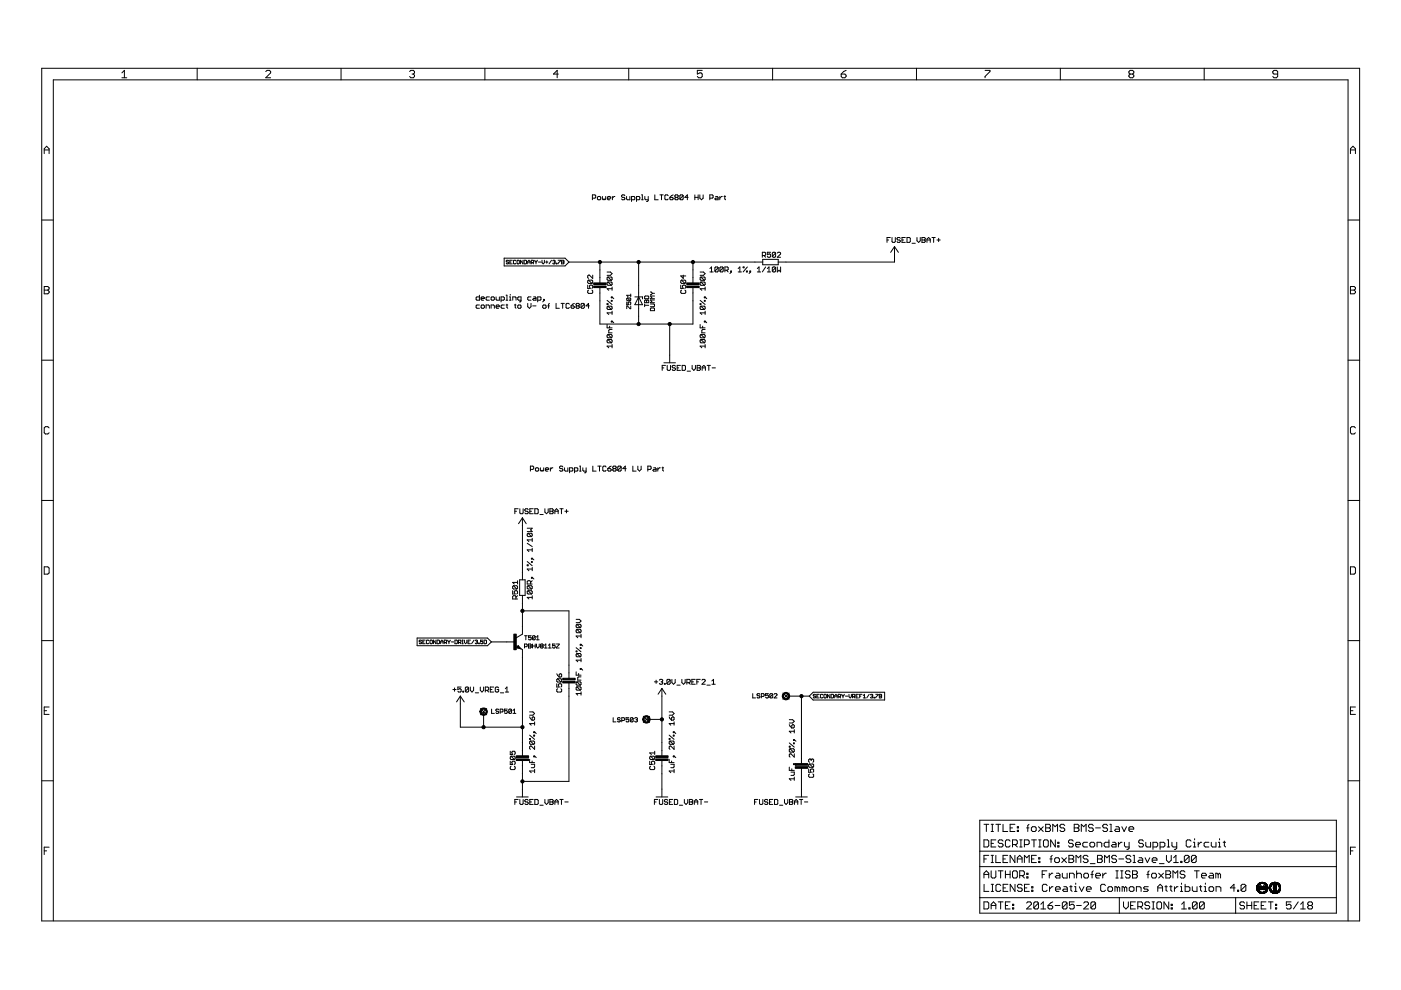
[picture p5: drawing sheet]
<svg xmlns="http://www.w3.org/2000/svg" width="297mm" height="210mm" viewBox="0 0 297 210" stroke-linecap="round" stroke-linejoin="round" font-family="sans-serif">
<g fill="none" stroke="#000" stroke-width=".21">
<path d="M8.8 14.5h279.5v180.8h-279.5zM25.8 15.5l.6-.6v1.6M25.8 16.5h1.1M41.8 14.5v2.4M56.3 15.2l.3-.3h.5l.3 .3v.3l-1.1 1h1.1M72.3 14.5v2.4M86.8 15.2l.3-.3h.5l.3 .3v.3l-.3 .2M87.4 15.7h.2M87.6 15.7l.3 .3v.2l-.3 .3h-.5l-.3-.3M102.8 14.5v2.4M118.4 15.7h-1.1l.8-.8v1.6M133.3 14.5v2.4"/>
<path d="M148.9 14.9h-1.1v.8l.6-.2h.2l.3 .2v.5l-.3 .3h-.5l-.3-.3M163.8 14.5v2.4M178.4 15.7h.7l.3 .3v.2l-.3 .3h-.5l-.2-.3zM179.4 14.9l-.5 .3-.5 .5M194.3 14.5v2.4M208.9 14.9h1v.3l-1 1v.3M224.8 14.5v2.4M239.6 15.7l-.2 .3v.2l.2 .3h.5l.3-.3v-.2l-.3-.3M239.6 15.7l-.2-.2v-.3l.2-.3h.5l.3 .3v.3l-.3 .2M239.6 15.7h.5M255.3 14.5v2.4M270.9 15.7h-.8l-.2-.2v-.3l.2-.3h.5l.3 .3v1l-.3 .3h-.5l-.2-.3"/>
<path d="M9.4 32.6v-1.1l.5-.5 .5 .5v1.1M9.4 31.8h1M286.3 31.8h1.1M286.3 32.6v-1.1l.6-.5 .5 .5v1.1M8.8 46.7h2.5M106.9 54.7h12.9l.8 .9-.8 .8h-12.9zM107.8 55.3l-.1-.1-.4 .1 .2 .3 .3 .1-.1 .2-.4-.1M108.1 55.6h.3M108.6 55.2h-.5v.7h.5M109.4 55.3l-.2-.1-.3 .1v.5l.1 .1 .4-.1M109.7 55.2l.4 .1-.1 .6-.4-.1zM110.9 55.2v.7l-.5-.7v.7"/>
<path d="M111.1 55.2l.5 .1-.1 .6h-.4zM111.9 55.6h.5M111.9 55.9v-.5l.2-.2 .3 .2v.5M112.6 55.7l.5-.1-.1-.4h-.4v.7M112.9 55.7l.2 .2M113.4 55.2l.2 .4M113.6 55.6v.3M113.9 55.2l-.3 .4M114.2 55.6h.5M114.9 55.2v.5l.3 .2 .2-.2v-.5M115.7 55.6h.5M115.9 55.3v.5"/>
<path d="M116.9 55.2l-.5 .7M117.2 55.3l.4-.1 .1 .1-.1 .3M117.4 55.6h.2M117.6 55.6l.1 .1-.1 .2-.4-.1M117.9 55.8l.2 .1zM118.3 55.2h.5l-.5 .7M119.1 55.2l.5 .1-.2 .6h-.3zM119.1 55.6h.3M120.6 55.6h41.1M124.8 59.4h.7l.2 .2v.3l-.2 .2M124.8 59.4l-.2 .2v.3l.2 .2h.7M124.8 59.4l.7 .7"/>
<path d="M125.6 42h.5l.2-.2v-.3l-.2-.2h-.5v1.1M125.7 58.3v.7l-.7-.7-.4 .2v.4l.2 .1M126.8 41.7h.4l.2 .1v.4l-.2 .2h-.4l-.1-.2zM127.2 55.6v4.4M127.7 41.7v.5l.2 .2 .2-.2 .1 .2 .2-.2v-.5M128.7 57.7h.7l.4 .3-.4 .4h-.7M128.8 42h.7l-.2-.3h-.4l-.1 .1v.4l.1 .2h.4M128.9 59.8l-.2 .2v.3l.2 .2h.7M128.9 59.8h.7l.2 .2v.3l-.2 .2M128.9 58.7l-.2 .2v.4l.2 .1h.7M128.9 58.7h.7l.2 .2v.4l-.2 .1M128.9 59.8l.7 .7"/>
<path d="M128.9 58.7l.7 .7M129.8 41.7v.7M130.4 41.7l-.6 .3M132.5 41.5l-.2-.2h-.3l-.2 .2 .2 .3h.3l.2 .2-.2 .4h-.3l-.2-.2M132.8 41.7v.5l.2 .2h.5v-.7M133.9 42.4h.5l.2-.2-.2-.5h-.5v1M135 42.4h.5l.2-.2-.2-.5h-.5v1M135.4 55.6v13.1M136 41.3h.2v1.1M136 42.4h.4M136.7 41.7v.5l.2 .2h.5M137.4 41.7v.8l-.3 .2"/>
<path d="M138.8 41.3v1.1h.8M139.9 41.3h.7M140.3 41.3v1.1M141.7 41.5l-.2-.2h-.4l-.1 .2v.7l.1 .2 .6-.2M142 41.8h.5l.2 .4-.5 .2-.2-.2zM142.7 41.3l-.7 .5M143.3 41.8l-.2-.1 .2-.4h.3l.2 .2-.2 .3M143.3 41.8l-.2 .2 .2 .4h.3l.2-.2-.2-.4M143.3 41.8h.3M144.5 59.4l-.2 .2v.3l.2 .2h.7M144.5 59.4h.7l.2 .2v.3l-.2 .2M144.5 59.4l.7 .7"/>
<path d="M144.8 41.5v.7l-.1 .2h-.4l-.2-.2M144.8 41.5l-.1-.2h-.4l-.2 .2v.7M144.8 41.5l-.7 .7M144.9 58.3v.7l-.6-.5h1.1M145.9 41.8h-.7l.5-.5v1.1M146.9 55.6v4.4M147.3 41.8h.7M147.3 41.3v1.1M148 41.3v1.1M148.4 41.3v.7l.3 .4 .4-.4v-.7M148.4 57.7h.7l.4 .3-.4 .4h-.7M148.6 59.8l-.2 .2v.3l.2 .2h.7"/>
<path d="M148.6 58.7h.7l.2 .2v.4l-.2 .1M148.6 59.8h.7l.2 .2v.3l-.2 .2M148.6 58.7l-.2 .2v.4l.2 .1h.7M148.6 59.8l.7 .7M148.6 58.7l.7 .7M150.5 42h.5l.2-.2v-.3l-.2-.2h-.5v1.1M150.5 56.9l.4-.3v1.1M150.5 57.7h.7M151.7 41.7h.4l.2 .1v.6h-.6l-.1-.2 .1-.2h.6M152.3 56.8v.7l-.2 .2h-.4l-.1-.2M152.3 56.8l-.2-.2h-.4l-.1 .2v.7M152.3 56.8l-.7 .7"/>
<path d="M152.6 41.7v.7M153.1 41.7l-.5 .3M153.3 56.8v.7l-.1 .2h-.4l-.2-.2M153.3 56.8l-.1-.2h-.4l-.2 .2v.7M153.3 56.8l-.7 .7M153.5 41.7h.3M153.7 41.5v.7l.1 .2M153.7 57.3h.5l.2-.2v-.3l-.2-.2h-.5v1.1M154 57.3l.4 .4M154.9 57.5h.2v.2h-.2zM155.1 57.7l-.4 .3M156.5 57.7h.7"/>
<path d="M156.5 56.9l.4-.3v1.1M157.6 56.6h.2v.2h-.2zM158.3 57.5h.2v.2h-.2zM158.5 56.6l-.9 1.1M159 57.5h.2v.2h-.2zM159.2 57.7l-.4 .3M160.6 57.7h.7M160.6 56.9l.3-.3v1.1M161.6 54.2h.6l.1-.2v-.3l-.1-.2h-.6v1M161.7 55h3.3v1.1h-3.3zM162 54.2l.3 .3M162.3 56.6l-.7 1.1"/>
<path d="M162.7 57.7h.7M162.7 56.9l.3-.3v1.1M163.4 53.5h-.7v.5l.3-.2 .4 .2-.2 .5h-.3l-.2-.1M164.4 56.8v.7l-.1 .2h-.4l-.2-.2M164.4 56.8l-.1-.2-.6 .2v.7M164.4 53.7l-.1-.2-.6 .2v.7M164.4 53.7v.7l-.1 .1h-.4l-.2-.1M164.4 56.8l-.7 .7M164.4 53.7l-.7 .7M164.8 56.6v1.1l.4-.4 .3 .4v-1.1M164.8 53.7l.2-.2h.3l.2 .2v.1l-.7 .7h.7M188.1 50.9h.3"/>
<path d="M188.8 50.4h-.7v1M189.1 50.4v.8l.2 .2h.4l.1-.2v-.8M189.7 52.3v3.3h-24.7M189.7 52.3l.8 1.2M189.7 52.3l-.9 1.2M190.9 50.5l-.2-.1h-.3l-.2 .1 .2 .4h.3l.2 .2-.2 .3h-.3l-.2-.2M191.2 50.9h.4M191.9 50.4h-.7v1h.7M192.3 50.4h.5l.2 .1v.7l-.2 .2h-.5zM193.4 51.6h.7M194.4 50.4v.7l.4 .3 .3-.3v-.7M195.5 50.4h.5l.2 .1-.2 .4 .2 .3-.2 .2h-.5z"/>
<path d="M195.5 50.9h.5M196.5 50.9h.7M196.5 51.4v-.7l.4-.3 .3 .3v.7M197.6 50.4h.7M198 50.4v1M198.6 50.9h.7M199 50.5v.7M285.8 46.7h2.5M8.8 76.4h2.5M9.4 60.7h.7l.3 .3v.3l-.3 .2 .3 .3v.2l-.3 .3h-.7zM9.4 61.5h.7M101.6 62.6v1h-.5l-.2-.1v-.4l.2-.2h.5"/>
<path d="M101.6 64.7h-.5l-.2 .2v.3l.2 .2h.5M102 63.3h.7l-.2-.4h-.3l-.2 .2v.4l.2 .1h.3M102.2 64.7h.3l.2 .2v.3l-.2 .2h-.3l-.2-.2zM103.1 65.4v-.7h.5l.2 .2v.5M103.8 62.9h-.6l-.1 .2v.4l.1 .1h.6M104.1 63.1l.2-.2h.3l.2 .2v.4l-.2 .1h-.3l-.2-.1zM104.1 65.4v-.7h.5l.2 .2v.5M105.2 65h.7l-.2-.3h-.4l-.1 .2v.3l.1 .2h.4M105.2 62.9v.6l.1 .1h.6v-.7M106.2 63.6h.6l.1-.1v-.4l-.1-.2h-.6v1.1M106.9 64.7h-.5l-.2 .2v.3l.2 .2h.5M107.3 62.6h.2v1"/>
<path d="M107.3 63.6h.4M107.3 64.7h.4M107.5 64.5v.7l.2 .2M108 62.9h.2v.7M108 63.6h.4M108.2 62.4v.2M108.7 63.6v-.7h.5l.2 .2v.5M109.1 64.7h.3M109.2 64.5v.7l.2 .2M109.9 64.7h.4l.2 .2v.3l-.2 .2h-.4l-.1-.2zM110.5 63.6h-.6l-.1-.1v-.4l.1-.2h.6v.9l-.4 .2M111.9 64.3v.7l.3 .4 .4-.4v-.7"/>
<path d="M112.6 62.9h-.5l-.2 .2v.4l.2 .1h.5M112.9 64.9h.7M113.1 62.9h.4l.1 .2v.5h-.5l-.2-.1 .2-.2h.5M114 63.6h.5l.2-.1v-.4l-.2-.2h-.5v1.1M115.3 63.5h.1v.1h-.1zM115.3 64.7h.3l.2 .2v.3l-.2 .2-.5-.2v-.3zM115.4 63.6l-.3 .4M116.1 64.9h.4M116.5 64.3l-.2 .2v.9M117.9 64.3v1.1h.7M119 64.3h.7M119.3 64.3v1.1"/>
<path d="M120.7 64.5l-.2-.2h-.3l-.2 .2v.7l.2 .2h.3l.2-.2M121.1 64.9h.5l.2 .3-.2 .2h-.4l-.1-.2zM121.8 64.3l-.7 .6M122.3 64.9l-.2 .1 .2 .4h.4l.1-.2-.1-.3M122.3 64.9h.4M122.3 64.9l-.2-.2 .2-.4h.4l.1 .2-.1 .4M123.9 64.5l-.2-.2h-.3l-.2 .2v.7M123.9 64.5v.7l-.2 .2h-.3l-.2-.2M123.9 64.5l-.7 .7M124.6 60.5v.7h.5l-.1-.6 .1-.1h.4l.2 .1v.4l-.2 .2M124.8 61.5l-.2 .2v.3l.2 .2h.7l.2-.2v-.3l-.2-.2M124.9 64.9h-.7l.6-.6v1.1"/>
<path d="M127.2 61v7.7h19.7v-7.7M128.7 68.8v.7h1.1M128.7 64.4h.2v.2h-.2zM128.7 63.7l1.1 .9M128.9 72l-.2 .2v.3l.2 .2h.7M128.9 72h.7l.2 .2-.2 .5M128.9 70.9l-.2 .2v.3l.2 .2h.7M128.9 70.9h.7l.2 .2-.2 .5M128.9 64.9l-.2 .2v.3l.2 .2h.7M128.9 64.9h.7l.2 .2v.3l-.2 .2M128.9 72l.7 .7M128.9 70.9l.7 .7"/>
<path d="M128.9 64.9l.7 .7M129.2 69.2v.3M129.6 68.1h.2v.2h-.2zM129.6 63.7h.2v.2h-.2zM129.6 63h.2v.1h-.2zM129.8 73.4h-1.1l.4 .3M129.8 69.8h-.6l-.1 .2v.6h.7M129.8 66.3h-1.1l.4 .4M129.8 61.2h-1.1l.4 .4M129.8 60.9v.7M129.8 66v.7M129.8 73v.7"/>
<path d="M129.8 68.1l.3 .3M129.8 63l.3 .3M132.9 64v.6h.4l-.1-.3 .1-.3 .4 .2-.1 .4M133 63.2l-.1 .4 .1 .2h.6M133 63.2l.7 .1-.1 .5M133 63.2l.6 .6M133.7 64.9v.5l-.7-.5h-.1v.5M133.7 62.3v.6M133.7 62.6h-.8l.3 .3M134.6 62.9h1.6v.5M135.4 62.9l.8 1.7h-1.6zM136.7 64.7h.8"/>
<path d="M136.7 62.9l.7-.1 .1 .1v.4h-.8zM136.7 63.7l.7-.1 .1 .1v.5h-.8zM136.7 64.5v.5M137.1 63.7v.5M137.9 65.4l.7-.1 .2 .1v.5h-.9zM137.9 64.5l.9 .1-.2 .4h-.7M137.9 61.9l.4 .3M138.3 62.2l-.4 .3M138.3 62.2h.5M138.8 63.6h-.9l.3 .3-.3 .3h.9M138.8 62.8h-.9l.3 .2-.3 .3h.9M140.4 78h.3"/>
<path d="M140.8 76.9h2.4M141.1 77.5h-.7v1M141.5 77.5v.8l.1 .2h.4l.2-.2v-.8M142 68.7v8.2M143.2 77.6l-.2-.1h-.3l-.2 .1 .2 .4h.3l.2 .2-.2 .3h-.3l-.2-.2M143.6 78h.3M144.3 77.5h-.7v1h.7M144.3 60.5v.7h.6l-.2-.4 .2-.3 .5 .1v.4l-.2 .2M144.5 61.5l-.2 .2v.3l.2 .2h.7l.2-.2v-.3l-.2-.2M144.6 77.5h.6l.1 .1v.7l-.1 .2h-.6zM145.7 78.7h.7M146.7 77.5v.7l.4 .3 .3-.3v-.7"/>
<path d="M147.8 77.5h.5l.2 .1-.2 .4 .2 .3-.2 .2h-.5zM147.8 78h.5M148.4 64.4h.2v.2h-.2zM148.4 68.8v.7h1.1M148.4 63.7l1.1 .9M148.6 64.9h.7l.2 .2v.3l-.2 .2M148.6 70.9h.7l.2 .2-.2 .5M148.6 72h.7l.2 .2-.2 .5M148.6 72l-.2 .2 .2 .5h.7M148.6 64.9l-.2 .2v.3l.2 .2h.7M148.6 70.9l-.2 .2 .2 .5h.7M148.6 72l.7 .7"/>
<path d="M148.6 70.9l.7 .7M148.6 64.9l.7 .7M148.9 78h.7M148.9 78.5v-.7l.3-.3 .4 .3v.7M149 69.2v.3M149.3 63h.2v.1h-.2zM149.3 63.7h.2v.2h-.2zM149.3 68.1h.2v.2h-.2zM149.5 73.4h-1.1l.4 .3M149.5 60.9v.7M149.5 66v.7M149.5 73v.7"/>
<path d="M149.5 69.8h-.5l-.2 .2v.6h.7M149.5 68.1l.3 .3M149.5 66.3h-1.1l.4 .4M149.5 63l.3 .3M149.5 61.2h-1.1l.4 .4M149.9 77.5h.7M150.3 77.5v1M151 78h.7M285.8 76.4h2.5M286.3 60.7h.8l.3 .3v.3l-.3 .2 .3 .3v.2l-.3 .3h-.8zM286.3 61.5h.8M10.4 90.7l-.3-.2h-.5l-.2 .2v1.1l.2 .2h.5l.3-.2"/>
<path d="M112.5 99.5h.5l.2-.1v-.4l-.2-.2h-.5v1.1M113.5 99.4l.2-.2h.3l.2 .2v.3l-.5 .2-.2-.2zM114.6 99.2v.5l.1 .2 .2-.2 .2 .2 .2-.2v-.5M115.6 99.5h.7l-.1-.3h-.4l-.2 .2v.3l.2 .2h.4M116.7 99.2v.7M117.2 99.2l-.5 .3M119.3 99l-.2-.2h-.3l-.2 .4 .2 .2h.3l.2 .3-.2 .2h-.3l-.2-.2M119.7 99.2v.5l.2 .2h.5v-.7M120.8 99.9h.5l.2-.2v-.3l-.2-.2h-.5v1M121.8 99.9h.5l.2-.2v-.3l-.2-.2h-.5v1M122.9 98.8h.1v1.1M122.9 99.9h.3"/>
<path d="M123.6 99.2v.5l.1 .2h.6M124.3 99.2v.9l-.4 .1M125.7 98.8v1.1h.7M126.7 98.8h.7M127.1 98.8v1.1M128.5 99l-.2-.2h-.3l-.2 .2v.7l.2 .2h.3l.2-.2M128.9 99.4h.5l.2 .3-.5 .2-.2-.2zM129.6 98.8l-.7 .6M130.1 99.4l-.2-.2 .2-.4h.4l.1 .2-.1 .4M130.1 99.4l-.2 .1 .2 .4 .5-.2-.1-.3M130.1 99.4h.4M131.7 99l-.2-.2h-.3l-.2 .2v.7"/>
<path d="M131.7 99v.7l-.2 .2-.5-.2M131.7 99l-.7 .7M132.8 99.4h-.7l.5-.6v1.1M134.2 98.8v1.1h.7M135.2 98.8v.7l.4 .4 .3-.4v-.7M137.4 99.5h.5l.1-.1-.1-.6h-.5v1.1M138.6 99.2h.3l.2 .2v.5h-.5l-.2-.2 .2-.2h.5M139.5 99.2v.7M140 99.2l-.5 .3M140.4 99.2h.3M140.5 99v.7l.2 .2M287.4 90.7l-.3-.2h-.5l-.3 .2v1.1l.3 .2h.5l.3-.2"/>
<path d="M8.8 106.1h2.5M109.2 108.4h.3M109.9 107.9h-.7v1M110.2 107.9v.9l.2 .1h.3l.2-.1v-.9M110.8 109.8v13.1M110.8 109.8l.8 1.2M110.8 109.8l-.9 1.2M111.8 119.8h.2v.2h-.2zM111.8 119.1l1 .9M111.8 115.2l1 .7M111.8 112h1l-.3 .4 .3 .3h-1M112 113.1h.7l.1 .1-.1 .6"/>
<path d="M112 113.1l-.2 .1v.4l.2 .2h.7M112 113.1l.7 .7M112 108.1l-.2-.2h-.3l-.2 .3 .5 .2 .2 .4-.2 .1-.5-.1M112.3 108.4h.4M112.7 118.4h.1v.1h-.1zM112.7 119.1h.1v.1h-.1zM112.8 114.1v.7M112.8 116.2v.7M112.8 118.4l.4 .3M112.8 116.6h-1l.3 .3M112.8 114.5h-1l.3 .3M113.1 107.9h-.8v1h.8"/>
<path d="M113.4 107.9h.5l.2 .2v.7l-.2 .1h-.5zM114.5 109.1h.7M115.5 107.9v.7l.4 .3 .3-.3v-.7M116.6 107.9h.5l.2 .2-.2 .3 .2 .4-.2 .1h-.5zM116.6 108.4h.5M117.6 108.4h.7M117.6 108.9v-.7l.4-.3 .3 .3v.7M118.7 107.9h.7M119 107.9v1M119.8 108.4h.7M120.1 108.1v.7M285.8 106.1h2.5"/>
<path d="M8.8 135.8h2.5M9.4 120.2h.7l.3 .2v1.1l-.3 .2h-.7zM88.4 135.3h15l.8 .8-.8 .8h-15zM89.4 135.8l-.1-.1-.4 .1 .1 .3 .4 .1-.1 .3-.4-.1M89.6 136.1h.3M90.1 135.7h-.5v.8h.5M90.9 135.8l-.1-.1-.4 .1 .1 .7 .4-.1M91.2 135.8l.1-.1 .4 .1-.2 .7-.3-.1zM92.4 135.7v.8l-.5-.8v.8M92.7 135.7l.5 .1-.2 .7h-.3zM93.4 136.1h.5M93.4 136.5v-.5l.3-.3 .2 .3v.5"/>
<path d="M94.2 136.2h.4l.1-.4-.5-.1v.8M94.4 136.2l.3 .3M94.9 135.7l.3 .4M95.2 136.1v.4M95.4 135.7l-.2 .4M95.7 136.1h.5M96.5 135.7l.5 .1-.2 .7h-.3zM97.2 136.2h.4l.1-.4-.5-.1v.8M97.5 136.2l.2 .3M98 135.7h.2M98 136.5h.2M98.1 135.7v.8"/>
<path d="M98.5 135.7v.5l.2 .3 .3-.3v-.5M99.2 136.1h.3M99.7 135.7h-.5v.8h.5M100.5 135.7l-.5 .8M100.8 135.8l.3-.1 .1 .1-.1 .3M101 136.1h.1M101.1 136.1l.1 .1-.1 .3-.3-.1M101.5 136.4l.1 .1zM102.4 135.7h-.5v.4l.2-.1 .3 .1-.1 .4-.4-.1M102.6 135.7l.5 .1-.1 .7h-.4zM104.2 136.1h4.9M108.7 125.2v.7h.5l-.2-.3 .2-.4h.4l.1 .2v.4l-.1 .1"/>
<path d="M108.9 124.2l-.2 .2v.3l.2 .2h.7M108.9 124.2h.7l.1 .2v.3l-.1 .2M108.9 124.2l.7 .7M109.3 136.8l1.5 .9v22.6M109.4 127v-.5l-.2-.2h-.3l-.2 .2v.5h1M109.7 126.3l-.3 .4M109.7 123.1v.7M109.7 123.5h-1l.3 .3M109.9 136.9l.5 .7-.8-.2zM109.9 137.1l-.2 .3 .2-.4 .3 .4-.3-.1h.2M110.2 122.9h1.1v3.3h-1.1zM110.8 126.2v8.3l-1.5 .8"/>
<path d="M110.8 129.5h9.8v14.3M111.2 137.1h.4l.2-.4-.6-.2v.9M111.2 134.8h.6M111.5 134.8v.9M112 124.2h.7l.1 .2v.3l-.1 .2M112 125.2h.7l.1 .2v.4l-.1 .1M112 125.2l-.2 .2v.4l.2 .1h.7M112 124.2l-.2 .2v.3l.2 .2h.7M112 125.2l.7 .7M112 124.2l.7 .7M112.1 136.5l.5 .2-.1 .3 .1 .2-.1 .2h-.4zM112.1 137h.4"/>
<path d="M112.5 123.8v-.5l-.2-.2-.5 .2v.5h1M112.6 134.8h-.5v.4l.2-.1 .3 .1-.1 .5-.4-.2M112.7 122.4h.1v.2h-.1zM112.8 126.7h-1l.3 .3M112.8 120.3v.7M112.8 126.3v.7M112.8 123.1l-.3 .4M112.8 122.4l.4 .4M112.8 120.6h-1l.3 .4M112.9 137h.6M112.9 136.5v.9M113.5 134.9l-.5-.1-.1 .7"/>
<path d="M113.5 134.9v.6l-.2 .2-.4-.2M113.5 136.5v.9M113.5 134.9l-.6 .6M113.7 136.5v.6l.3 .3 .3-.3v-.6M113.7 135.7h.6M113.7 135.1l.3-.3v.9M114.7 137l-.1-.2 .1-.3 .5 .2-.2 .3M114.7 137l-.1 .1 .1 .3 .5-.2-.2-.2M114.7 137h.3M115.4 137.4h.6M115.4 136.8l.3-.3v.9M116.3 137.4h.6"/>
<path d="M116.3 136.8l.3-.3v.9M117.7 136.5h-.6v.5l.3-.2 .3 .2-.1 .4-.5-.2M118 136.5h.6l-.6 .7v.2h.6M122.2 138h.1v.2h-.1zM122.2 137.3l1 .9M122.2 131.3h.7l.3 .4-.3 .3h-.7M122.3 132.4h.7l.2 .2v.3l-.2 .2M122.3 133.4h.7l.2 .2-.2 .6M122.3 138.6h.7l.2 .1v.4l-.2 .2M122.3 132.4l-.1 .5 .1 .2h.7M122.3 133.4l-.1 .2 .1 .6h.7M122.3 138.6l-.1 .5 .1 .2h.7"/>
<path d="M122.3 138.6l.7 .7M122.3 133.4l.7 .8M122.3 132.4l.7 .7M123 136.6h.2v.2h-.2zM123 137.3h.2v.2h-.2zM123.2 134.5v.7M123.2 139.6v.7M123.2 140h-1l.3 .3M123.2 136.6l.3 .4M123.2 134.9h-1l.3 .3M285.8 135.8h2.5M286.3 120.2h.8l.3 .2v1.1l-.3 .2h-.8z"/>
<path d="M9.4 150.7h.5M10.4 149.9h-1v1.6h1M96 146.2h.7M96.4 145.9v.7M97.6 147.6l.8 1.2M97.6 147.6l-.8 1.2M97.6 147.6v6.6h13.2M97.8 145.7h-.7v.5l.3-.2 .4 .2v.4l-.2 .1h-.4l-.1-.1M98.1 146.6h.2v.1h-.2zM99.4 145.9l-.2-.2h-.4l-.1 .2v.7M99.4 145.9v.7l-.2 .1h-.4l-.1-.1M99.4 145.9l-.7 .7"/>
<path d="M99.7 145.7v.7l.4 .3 .3-.3v-.7M100.8 146.9h.7M101.8 145.7v.7l.4 .3 .3-.3v-.7M101.9 150.2l1.3 1.4M102.5 150.9v3.3M102.9 146.4h.5l.2-.2v-.3l-.2-.2h-.5v1M103.2 150.2l-1.3 1.4M103.3 146.4l.3 .3M103.9 146.2h.4M104.2 150.3v1h.6M104.7 145.7h-.8v1h.8M105.7 145.9l-.2-.2h-.3l-.2 .2v.7l.2 .1 .5-.1v-.4h-.3"/>
<path d="M105.7 150.5l-.1-.2-.5 .2 .2 .3 .4 .2-.1 .3-.5-.2M106 151h.5l.1-.2-.1-.5h-.5v1M106.1 146.9h.7M107.1 146.7h.7M107.1 146l.4-.3v1M107.5 150.3h-.5v.5l.3-.2 .2 .2-.1 .5-.4-.2M108.2 159.3v.7h.5l-.2-.4 .2-.3h.4l.1 .2v.3l-.1 .2M108.5 150.5v.6l-.2 .2-.4-.2M108.5 150.5l-.2-.2-.4 .2v.6M108.5 150.5l-.6 .6M108.8 151.3h.6M108.8 150.6l.3-.3v1"/>
<path d="M112.3 156.6h.2v.2h-.2zM112.3 155.9l1 .9M112.3 152l.5 .7M112.3 150.9h.7l.3 .4-.3 .3h-.7M112.5 157.1h.7l.1 .2v.3l-.1 .2M112.5 157.1l-.2 .2v.3l.2 .2h.7M112.5 157.1l.7 .7M112.8 152.2l.4-.2 .1 .2v.3l-.5 .2zM113.2 155.2h.1v.1h-.1zM113.2 155.9h.1v.2h-.1zM113.3 153.1v.7M113.3 158.2v.7l-.7-.7-.3 .1v.4l.2 .2"/>
<path d="M113.3 155.2l.4 .3M113.3 153.4h-1l.3 .4M118 145v.7h.6l-.2-.4 .2-.3h.3l.2 .1v.4l-.2 .2M118 142.9l.6 .7M118.2 146l-.2 .2v.4l.2 .1h.7l.2-.1v-.4l-.2-.2M118.2 143.9l-.2 .2v.3l.2 .2h.7M118.2 143.9h.7l.2 .2v.3l-.2 .2M118.2 143.9l.7 .7M118.6 143l.3-.1 .2 .1v.4l-.2 .2h-.3zM120.6 144.8v20.9h-9.8M122.2 142.5v.7h1M122.3 144.6h.7l.2 .1v.4l-.2 .2"/>
<path d="M122.3 145.6h.7l.2 .2v.4l-.2 .1M122.3 145.6l-.1 .2v.4l.1 .1h.7M122.3 144.6l-.1 .1v.4l.1 .2h.7M122.3 145.6l.7 .7M122.3 144.6l.7 .7M122.7 142.8v.4M123 141.7h.2v.2h-.2zM123.2 147h-1l.3 .4M123.2 146.7v.7M123.2 143.5h-.5l-.2 .2v.5h.7M123.2 141.7l.3 .4M130 152.2v.9h.6"/>
<path d="M131.5 152.3l-.4-.1-.2 .3 .5 .1 .1 .3-.1 .2-.5-.2M131.8 152.8h.5l.1-.5-.1-.1h-.5v.9M133.3 152.2h-.6v.4l.3-.1 .3 .1-.1 .5-.5-.2M134.2 152.3v.6l-.1 .2-.5-.2M134.2 152.3l-.1-.1-.5 .1v.6M134.2 152.3l-.6 .6M134.5 152.3l.5-.1 .1 .1-.1 .3M134.9 152.6h.1M135 152.6l.1 .2-.1 .3-.5-.2M136.4 151.9l1.3 1.3M137.1 152.5h3.2M137.7 151.9l-1.3 1.3"/>
<path d="M138.7 144.6h.7M138.8 159.3v.7M138.8 159.6h-1l.3 .4M139.1 144.2v.7M139.8 144.2l.2-.2h.3l.2 .2-.2 .4M140.2 144.6h.1M140.3 144.6l.2 .1-.2 .4h-.3l-.2-.2M140.3 146v14.3M140.3 146l.9 1.2M140.3 146l-.8 1.2M140.9 144.9h.1v.2h-.1zM141.9 156.6h.1v.2h-.1z"/>
<path d="M141.9 150.9h.7l.3 .4-.3 .3h-.7M141.9 155.9l1 .9M141.9 152l.5 .7M142 157.1l-.1 .2v.3l.1 .2h.7M142 157.1h.7l.2 .2v.3l-.2 .2M142 157.1l.7 .7M142.1 144.2l-.2-.2h-.3l-.2 .2v.7M142.1 144.2v.7l-.2 .2h-.3l-.2-.2M142.1 144.2l-.7 .7M142.4 152.2l.2-.2 .3 .2v.3l-.2 .2h-.3zM142.5 144v.7l.3 .4 .4-.4v-.7M142.7 155.9h.2v.2h-.2z"/>
<path d="M142.7 155.2h.2v.1h-.2zM142.9 158.2v.7l-.7-.7-.3 .1v.4l.1 .2M142.9 153.4h-1l.3 .4M142.9 153.1v.7M142.9 155.2l.4 .3M143.5 145.3h.7M144.6 144v.7l.3 .4 .4-.4v-.7M145.6 144.7h.6l.1-.1v-.4l-.1-.2h-.6v1.1M146 144.7l.3 .4M146.7 144.6h.3M147.4 144h-.7v1.1h.7M147.7 144.6h.4"/>
<path d="M148.5 144h-.8v1.1M148.8 144.2l.2-.2 .5 .2v.2l-.7 .7h.7M149.9 145.3h.7M150.9 145.1h.7M150.9 144.4l.4-.4v1.1M159.6 147.1v.9h.6M161.1 147.2l-.1-.1-.5 .1 .2 .3 .4 .2-.1 .3-.5-.2M161.4 147.7h.5l.1-.2-.1-.4h-.5v.9M162.9 147.1h-.6v.4l.3-.1 .3 .1-.1 .5-.5-.2M163.8 147.2v.6l-.1 .2-.5-.2M163.8 147.2l-.4-.1-.2 .1v.6M163.8 147.2l-.6 .6"/>
<path d="M164.1 147.2l.2-.1 .4 .1-.6 .8h.6M166 146.9l1.3 1.4M166.6 147.6h5M167.3 146.9l-1.3 1.4M167.3 158.2h.2v.2h-.2zM167.3 157.5l1.1 .9M167.3 153.6l.6 .7M167.3 152.6h.7l.4 .3-.4 .4h-.7M167.5 158.7h.7l.2 .2-.2 .6M167.5 158.7l-.2 .2 .2 .6h.7M167.5 158.7l.7 .8M167.9 153.8l.1-.2 .4 .2-.2 .5h-.3z"/>
<path d="M168.2 156.8h.2v.2h-.2zM168.2 157.5h.2v.2h-.2zM168.4 154.7v.7M168.4 159.8v.7l-.7-.7-.4 .2 .2 .5M168.4 156.8l.4 .4M168.4 155h-1.1l.4 .4M169.9 147.6v14.3M172.4 146.8h15.2v1.6h-15.2l-.8-.8zM172.9 147.3l-.3-.1-.2 .3 .4 .1 .1 .2-.1 .2-.4-.2M173.2 147.6h.2M173.7 147.2h-.5v.8h.5M174.5 147.3l-.2-.1-.4 .1 .2 .7 .4-.2"/>
<path d="M174.7 147.3l.1-.1 .4 .1-.1 .7-.4-.2zM176 147.2v.8l-.5-.8v.8M176.2 147.2l.5 .1-.1 .7h-.4zM177 147.6h.5M177 148v-.5l.2-.3 .3 .3v.5M177.7 147.7l.5-.1-.1-.4h-.4v.8M178 147.7l.2 .3M178.5 147.2l.2 .4M178.7 147.6v.4M179 147.2l-.3 .4M179.2 147.6h.5M180 147.2v.5l.3 .3 .2-.3v-.5"/>
<path d="M180.7 147.7l.6-.1-.2-.4h-.4v.8M181 147.7l.3 .3M181.5 147.6h.3M182 147.2h-.5v.8h.5M182.3 147.6h.2M182.8 147.2h-.5v.8M183 148h.5M183 147.5l.3-.3v.8M184.3 147.2l-.5 .8M184.5 147.3l.4-.1 .1 .1-.1 .3M184.8 147.6h.1M184.9 147.6l.1 .1-.1 .3-.4-.2"/>
<path d="M185.3 147.8l.1 .2zM185.7 147.2h.5l-.5 .8M186.4 147.2l.5 .1-.1 .7h-.4zM186.4 147.6h.4M286.3 150.7h.6M287.4 149.9h-1.1v1.6h1.1M8.8 165.5h2.5M10.4 179.6h-1v1.6M108.2 161.4v.7h.5l-.2-.3 .2-.4h.4l.1 .2v.3l-.1 .2M108.4 162.5l-.2 .1 .2 .6h.7l.1-.2-.1-.5M108.4 160.3l-.2 .2v.4l.2 .1h.7M108.4 160.3h.7l.1 .2v.4l-.1 .1"/>
<path d="M108.4 160.3l.7 .7M109.2 170h.3M109.5 169h2.5M109.9 169.5h-.7v1.1M110.2 169.5v.9l.2 .2h.3l.2-.2v-.9M110.8 161.2v7.8M112 169.7l-.2-.2h-.3l-.2 .4 .5 .1 .2 .4-.2 .2-.5-.2M112.3 161v.7h1M112.3 170h.4M112.6 162.1h.7v.5l-.1 .2h-.6M112.8 161.4v.3M113.1 169.5h-.8v1.1h.8"/>
<path d="M113.2 160.3h.1v.2h-.1zM113.3 163.5h-1l.3 .3M113.3 163.1v.7M113.3 160.3l.4 .3M113.4 169.5h.5l.2 .2v.7l-.2 .2h-.5zM114.5 170.7h.7M115.5 169.5v.7l.4 .4 .3-.4v-.7M116.6 169.5h.5l.2 .2-.2 .3 .2 .4-.2 .2h-.5zM116.6 170h.5M117.6 170h.7M117.6 170.6v-.7l.4-.4 .3 .4v.7M118.7 169.5h.7"/>
<path d="M119 169.5v1.1M119.8 170h.7M137.8 161.4v.7h.5l-.2-.3 .2-.4h.3l.2 .2v.3l-.2 .2M137.9 162.5l-.1 .1v.4l.1 .2h.7l.2-.2-.2-.5M137.9 160.3l-.1 .2v.4l.1 .1h.7M137.9 160.3h.7l.2 .2v.4l-.2 .1M137.9 160.3l.7 .7M138.7 170h.4M139.1 169h2.5M139.4 169.5h-.7v1.1M139.8 169.5v.9l.2 .2h.3l.2-.2v-.9M140.3 161.2v7.8"/>
<path d="M141.6 169.7l-.2-.2h-.4l-.1 .4 .1 .1h.4l.2 .4-.2 .2h-.4l-.1-.2M141.9 161v.7h1M141.9 170h.4M142.2 162.1h.7v.5l-.2 .2h-.5M142.4 161.4v.3M142.6 169.5h-.7v1.1h.7M142.7 160.3h.2v.2h-.2zM142.9 163.5h-1l.3 .3M142.9 163.1v.7M142.9 160.3l.4 .3M143 169.5h.5l.2 .2v.7l-.2 .2h-.5zM144 170.7h.7"/>
<path d="M145.1 169.5v.7l.4 .4 .3-.4v-.7M146.2 169.5h.5l.2 .2-.2 .3 .2 .4-.2 .2h-.5zM146.2 170h.5M147.2 170h.7M147.2 170.6v-.7l.4-.4 .3 .4v.7M148.3 169.5h.7M148.6 169.5v1.1M149.4 170h.7M160 170h.3M160.7 169.5h-.7v1.1M161 169.5v.9l.2 .2 .5-.2v-.9M162.8 169.7l-.2-.2h-.3l-.2 .4 .2 .1h.3l.2 .4-.2 .2h-.3l-.2-.2"/>
<path d="M163.2 170h.3M163.9 169.5h-.7v1.1h.7M164.2 169.5h.5l.2 .2v.7l-.2 .2h-.5zM165.3 170.7h.7M166.3 169.5v.7l.4 .4 .3-.4v-.7M167.3 162.6v.7h1.1M167.4 169.5h.5l.2 .2-.2 .3 .2 .4-.2 .2h-.5zM167.4 170h.5M167.7 163.7h.7v.5l-.2 .2h-.5M167.9 163v.3M168.2 161.9h.2v.2h-.2zM168.4 165.1h-1.1l.4 .4"/>
<path d="M168.4 164.8v.7M168.4 161.9l.4 .4M168.4 170h.7M168.4 170.6v-.7l.4-.4 .3 .4v.7M168.7 169h2.5M169.5 169.5h.7M169.9 169.5v1.1M169.9 162.9v6.1M170.6 170h.7M171.4 163v.7h.6l-.2-.3 .2-.4h.3l.2 .2v.4l-.2 .1M171.6 164.1l-.2 .2v.3l.2 .2h.7l.2-.2v-.3l-.2-.2M171.6 162l-.2 .2v.3l.2 .2h.7"/>
<path d="M171.6 162h.7l.2 .2v.3l-.2 .2M171.6 162l.7 .7M172 161.1l-.2-.2-.4 .2v.4l.2 .1M172 161.1l.1-.2 .4 .2v.4l-.2 .1M172 161.1v.2M207.7 173.9h75.6v19.7h-75.6zM208.6 178.1h.8l.2 .2v1l-.2 .3h-.8zM208.6 174.8h1M209.1 174.8v1.5M210.1 178.8h.5M210.1 174.8h.5M210.1 176.3h.5"/>
<path d="M210.4 174.8v1.5M211.1 178.1h-1v1.5h1M211.1 174.8h1.1M211.6 174.8v1.5M212.7 174.8v1.5h1M212.7 178.3l-.3-.2h-.5l-.3 .2v.3l.3 .2h.5l.3 .3v.2l-.3 .3h-.5l-.3-.3M214.2 178.3l-.3-.2h-.5l-.2 .2v1l.2 .3h.5l.3-.3M214.2 175.5h.5M214.7 179.1h.7l.3-.3v-.5l-.3-.2h-.7v1.5M215.2 174.8h-1v1.5h1M215.2 179.1l.5 .5M215.7 175.3h.2v.2h-.2z"/>
<path d="M215.7 176h.2v.3h-.2zM216.2 179.6h.5M216.2 178.1h.5M216.5 178.1v1.5M217.2 179.1h.8l.2-.3v-.5l-.2-.2h-.8v1.5M217.7 175.5h.5M218.2 174.8l-.3 .2v1.3M218.7 175.5l.2-.2h.5l.3 .2v.5l-.3 .3h-.5l-.2-.3zM218.7 178.1h1M219.2 178.1v1.5M220.2 175.3l1 1M220.2 179.6h.5"/>
<path d="M220.2 178.1h.5M220.5 178.1v1.5M221.2 175.3l-1 1M221.2 178.3l.3-.2h.5l.2 .2v1l-.2 .3h-.5l-.3-.3zM221.7 174.8h.8l.2 .2v.3l-.2 .2 .2 .3v.2l-.2 .3h-.8zM221.7 175.5h.8M223.2 176.3v-1.5l.5 .5 .5-.5v1.5M223.8 178.1v1.5l-1-1.5v1.5M224.3 179.3h.2v.3h-.2zM224.3 178.6h.2v.2h-.2zM225.7 175l-.2-.2h-.5l-.3 .2v.3l.3 .2h.5l.2 .3v.2l-.2 .3h-.5l-.3-.3M227.5 178.3l-.2-.2h-.5l-.3 .2v.3l.3 .2h.5l.2 .3v.2l-.2 .3h-.5l-.3-.3"/>
<path d="M227.8 174.8h.7l.3 .2v.3l-.3 .2 .3 .3v.2l-.3 .3h-.7zM227.8 175.5h.7M228 179.1h1.1v-.3l-.3-.2h-.5l-.3 .2v.5l.3 .3h.5M229.3 176.3v-1.5l.5 .5 .5-.5v1.5M230.6 178.6h-.8l-.2 .2v.5l.2 .3h.8M231.1 178.8l.2-.2h.5l.3 .2v.5l-.3 .3h-.5l-.2-.3zM231.8 175l-.3-.2h-.5l-.2 .2v.3l.2 .2h.5l.3 .3v.2l-.3 .3h-.5l-.2-.3M232.3 175.5h1M232.6 179.6v-1h.7l.3 .2v.8M234.8 175l-.2-.2h-.5l-.3 .2v.3l.3 .2h.5l.2 .3v.2l-.2 .3h-.5l-.3-.3M235.1 178.1v1.5h-.7l-.3-.3v-.5l.3-.2h.7M235.3 174.8h.3v1.5"/>
<path d="M235.3 176.3h.5M235.9 178.6h.5l.2 .2v.8h-.7l-.3-.3 .3-.2h.7M236.6 175.3h.5l.2 .2v.8h-.7l-.3-.3 .3-.2h.7M237.1 178.6v1M237.8 175.3l.5 1 .5-1M237.9 178.6h-.3l-.5 .5M238.4 178.6v.7l.3 .3h.7M239.4 175.8h1v-.3l-.3-.2h-.5l-.2 .2v.5l.2 .3h.5M239.4 178.6v1.2l-.3 .3h-.2M242.4 178.3l-.2-.2h-.5l-.3 .2v.3l.3 .2h.5l.2 .3v.2l-.2 .3h-.5l-.3-.3M242.9 178.6v.7l.3 .3h.7v-1M244.5 179.6h.7l.2-.3v-.5l-.2-.2h-.7v1.5"/>
<path d="M246 179.6h.7l.3-.3v-.5l-.3-.2h-.7v1.5M247.5 179.6h.5M247.5 178.1h.2v1.5M248.5 178.6v.7l.2 .3h.8M249.5 178.6v1.2l-.3 .3h-.2M252.5 178.3l-.2-.2h-.5l-.3 .2v1l.3 .3h.5l.2-.3M253 179.6h.5M253 178.6h.3v1M253.3 177.8v.3M254 178.6v1M254.8 178.6h-.3l-.5 .5M256.3 178.6h-.8l-.2 .2v.5l.2 .3h.8"/>
<path d="M256.8 178.6v.7l.3 .3h.7v-1M258.3 179.6h.5M258.3 178.6h.3v1M258.6 177.8v.3M259.3 178.6h.5M259.6 178.3v1l.2 .3M285.8 165.5h2.5M287.4 179.6h-1.1v1.6M9.4 180.4h.5M11.3 195.3v-178.4h274.5v178.4M207.7 190.3h75.6M207.7 183.7h75.6"/>
<path d="M207.7 180.5h75.6M208.6 191.2h.8l.2 .3v1l-.2 .2h-.8zM208.6 186.2v-1.1l.5-.5 .5 .5v1.1M208.6 182.1h.5M208.6 185.4h1M208.6 187.5v1.5h1.1M209.6 181.4h-1v1.5M210.1 192h1M210.1 181.4h.5M210.1 182.9h.5M210.1 184.6v1.3l.3 .3h.5l.2-.3v-1.3M210.1 192.7v-1l.5-.5 .5 .5v1"/>
<path d="M210.2 189h.5M210.2 187.5h.5M210.4 181.4v1.5M210.4 187.5v1.5M211.1 181.4v1.5h1.1M211.6 191.2h1.1M211.6 184.6h1.1M212.2 184.6v1.6M212.2 191.2v1.5M212.2 187.7l-.3-.2h-.5l-.2 .2v1l.2 .3h.5l.3-.3M212.7 182.1h.5M212.7 188.3h.5"/>
<path d="M213.2 192h.5M213.2 184.6v1.6M213.2 185.4h1M213.7 181.4h-1v1.5h1M213.7 187.5h-1v1.5h1M214.2 191.2h-1v1.5h1M214.2 184.6v1.6M214.7 191.7h.2v.3h-.2zM214.7 192.5h.2v.2h-.2zM214.7 184.9l.2-.3h.5l.3 .3v1l-.3 .3h-.5l-.2-.3zM215.2 181.4v1.5l-1-1.5v1.5M215.2 187.5v1.5l-1-1.5v1.5"/>
<path d="M215.7 182.1h1M215.7 182.9v-1l.5-.5 .5 .5v1M216.2 185.7h.7l.3-.3v-.5l-.3-.3h-.7v1.6M216.7 185.7l.5 .5M216.7 187.7l-.2-.2h-.5l-.3 .2v.3l.3 .3h.5l.2 .2v.2l-.2 .3h-.5l-.3-.3M217.2 182.9v-1.5l.5 .5 .5-.5v1.5M217.2 188.3h.5M217.7 191.5l.2-.3h.5l.3 .3v.2l-1 1h1M217.7 185.1h.3v.3h-.3zM217.7 185.9h.3v.3h-.3zM218.2 187.5h-1v1.5h1M218.7 182.1h.5"/>
<path d="M218.7 188.7h.3v.3h-.3zM218.7 188h.3v.3h-.3zM219.7 181.4h-1v1.5h1M220.2 191.5l-.3-.3h-.5l-.2 .3v1M220.2 191.5v1l-.3 .2h-.5l-.2-.2M220.2 191.5l-1 1M220.2 181.9h.3v.2h-.3zM220.2 182.6h.3v.3h-.3zM220.7 192.7h1M220.7 191.7l.5-.5v1.5M221 185.4h.4M222 184.6h-1v1.6"/>
<path d="M222 187.7l-.2-.2h-.5l-.3 .2v1l.3 .3h.5l.2-.3M222.2 192h.8l.2 .5-.2 .2h-.5l-.3-.2zM222.5 185.1v1.1M222.5 188v1M222.6 182.1h.5M223.1 181.4l-.3 .2v1.3M223.2 191.2l-1 .8M223.2 185.1h-.2l-.5 .6M223.3 188h-.3l-.5 .5M223.6 182.1l.3-.2h.5l.2 .2v.5l-.2 .3h-.5l-.3-.3zM223.7 192h1M223.8 188.5h1v-.2l-.3-.3h-.5l-.2 .3v.4l.2 .3h.5"/>
<path d="M224 185.1h.5l.2 .3v.8h-.7l-.3-.3 .3-.2h.7M225.1 181.9l1 1M225.2 185.1v.8l.3 .3h.8v-1.1M225.6 188h.4l.3 .3v.7h-.7l-.3-.3 .3-.2h.7M226.1 181.9l-1 1M226.2 191.5l-.2-.3h-.5l-.3 .3v1M226.2 191.5v1l-.2 .2h-.5l-.3-.2M226.2 191.5l-1 1M226.6 181.4h.8l.2 .2v.3l-.2 .2 .2 .3v.2l-.2 .3h-.8zM226.6 182.1h.8M226.8 186.2v-1.1h.7l.3 .3v.8M226.8 188h.5"/>
<path d="M227.1 187.7v1l.2 .3M227.8 191.2h-1.1v.8l.5-.3h.3l.3 .3v.5l-.3 .2h-.5l-.3-.2M227.8 189h.5M227.8 188h.3v1M228.1 187.2v.3M228.1 182.9v-1.5l.5 .5 .6-.5v1.5M228.3 192h1M228.3 185.4l.2-.3h.5l.3 .3v.8M228.3 184.6v1.6M228.8 188l.5 1 .5-1M229.8 191.5l.2-.3h.5l.3 .3v.2l-1 1h1M229.8 185.4l.2-.3h.5l.3 .3v.5l-.3 .3h-.5l-.2-.3z"/>
<path d="M230.3 188.5h1.1v-.2l-.3-.3h-.5l-.3 .3v.4l.3 .3h.5M230.7 181.6l-.3-.2h-.5l-.2 .2v.3l.2 .2h.5l.3 .3v.2l-.3 .3h-.5l-.2-.3M231.2 183.1h1M231.3 185.4h.5M231.8 184.6l-.3 .3v1.3M232.3 191.5l-.2-.3h-.6l-.2 .3v1M232.3 191.5v1l-.2 .2h-.6l-.2-.2M232.3 191.5l-1 1M232.3 185.7h1v-.3l-.2-.3h-.5l-.3 .3v.5l.3 .3h.5M232.7 181.4h.7l.3 .2v.3l-.3 .2 .3 .3v.2l-.3 .3h-.7zM232.7 182.1h.7M233.8 185.1v1.1"/>
<path d="M234.2 182.9v-1.5l.5 .5 .5-.5v1.5M234.4 187.7l-.3-.2h-.5l-.2 .2v1l.2 .3h.5l.3-.3M234.6 185.1h-.3l-.5 .6M235.1 188h.5l.3 .3v.4l-.3 .3h-.5l-.2-.3v-.4zM236.6 186.2h.5M236.6 184.6h.5M236.7 181.6l-.2-.2h-.5l-.3 .2v.3l.3 .2h.5l.2 .3v.2l-.2 .3h-.5l-.3-.3M236.8 184.6v1.6M236.9 188.3l-.3-.3h-.2v1M236.9 188.3v.7M236.9 188.3l.3-.3 .2 .3v.7M237.2 182.1h1"/>
<path d="M237.3 190.3v3.3M237.6 186.2h.5M237.6 184.6h.5M237.8 184.6v1.6M238.2 191.2v1l.5 .5 .5-.5v-1M238.4 188.3l-.3-.3h-.2v1M238.4 188.3v.7M238.4 188.3l.3-.3 .2 .3v.7M239.4 188.3l.3-.3h.5l.2 .3v.4l-.2 .3h-.5l-.3-.3zM239.6 184.9l-.2-.3h-.5l-.3 .3v.2l.3 .3h.5l.2 .3-.2 .5h-.5l-.3-.3M239.7 192h.5M239.8 181.6l-.3-.2h-.5l-.3 .2v.3l.3 .2h.5l.3 .3v.2l-.3 .3h-.5l-.3-.3"/>
<path d="M240.1 185.4h.8M240.1 184.6h.8l.2 .3v.2l-.2 .3 .2 .3v.2l-.2 .3h-.8zM240.2 181.4h.3v1.5M240.2 182.9h.5M240.7 191.2h-1v1.5h1M240.9 189v-1h.8l.2 .3v.7M241.2 192.2h.8l.3-.2v-.5l-.3-.3h-.8v1.5M241.5 181.9h.5l.3 .2v.8h-.8l-.2-.3 .2-.2h.8M241.7 192.2l.6 .5M242.8 181.9l.5 1 .5-1M243.1 185.4h.5M243.5 188h-.8l-.3 .3 .3 .2h.5l.3 .2-.3 .3h-.8"/>
<path d="M243.6 184.6l-.2 .3v1.3M243.8 191.5l-.3-.3h-.5l-.3 .3v.2l.3 .3h.5l.3 .2v.3l-.3 .2h-.5l-.3-.2M244.3 191.2h.5M244.3 192.7h.5M244.3 182.4h1v-.3l-.3-.2h-.5l-.2 .2v.5l.2 .3h.5M244.4 185.1h.5l.3 .3v.5l-.3 .3h-.5l-.2-.3v-.5zM244.5 191.2v1.5M245.5 189v-1l.5-.5 .5 .5v1M245.5 188.3h1M245.5 191.2h.5l.3 .3v1l-.3 .2h-.5l-.2-.2v-1zM245.7 185.1l1 1.1M245.8 183.1h1"/>
<path d="M246.7 185.1l-1 1.1M247 188h.5M247.2 184.6h.7l.3 .3v.2l-.3 .3 .3 .3v.2l-.3 .3h-.7zM247.2 185.4h.7M247.2 187.7v1l.3 .3M247.3 181.4v1l.5 .5 .5-.5v-1M247.8 191.2v1.5l-1-1.5v1.5M248 188h.5M248.2 187.7v1l.3 .3M248.3 191.7h.3v.3h-.3zM248.3 192.5h.3v.2h-.3zM248.7 186.2v-1.6l.5 .5 .5-.5v1.6"/>
<path d="M248.8 182.9h1M248.8 181.9l.5-.5v1.5M249 188v1M249.8 188h-.3l-.5 .5M250.3 189h.5M250.3 188h.2v1M250.3 182.6h.3v.3h-.3zM250.5 187.2v.3M250.5 192.7h1M250.5 191.7l.5-.5v1.5M251.2 184.9l-.2-.3h-.5l-.3 .3v.2l.3 .3h.5l.2 .3v.2l-.2 .3h-.5l-.3-.3M251.3 187.5v1.5h.7l.3-.3v-.4l-.3-.3h-.7"/>
<path d="M252.1 192.5h.2v.2h-.2zM252.1 181.6l-.2-.2h-.5l-.3 .2v1M252.1 181.6v1l-.2 .3h-.5l-.3-.3M252.1 181.6l-1 1M252.8 188v.7l.2 .3h.8v-1M253.2 184.6h1.1M253.6 181.6l-.2-.2h-.5l-.3 .2v1M253.6 181.6v1l-.2 .3h-.5l-.3-.3M253.6 181.6l-1 1M253.7 184.6v1.6M253.8 191.5l-.2-.3h-.5l-.3 .3v1M253.8 191.5v1l-.2 .2h-.5l-.3-.2"/>
<path d="M253.8 191.5l-1 1M254.3 188h.5M254.6 187.7v1l.2 .3M254.7 185.7h1.1v-.3l-.3-.3h-.5l-.3 .3v.5l.3 .3h.5M255.3 189h.5M255.3 188h.3v1M255.3 191.5v1l-.2 .2h-.5l-.3-.2M255.3 191.5l-.2-.3h-.5l-.3 .3v1M255.3 191.5l-1 1M255.6 187.2v.3M256.5 185.1h.5l.3 .3v.8h-.8l-.2-.3 .2-.2h.8M256.6 188h.5l.2 .3v.4l-.2 .3h-.5l-.3-.3v-.4z"/>
<path d="M257.8 189v-1h.8l.2 .3v.7M258.3 185.4l-.3-.3h-.2v1.1M258.3 185.4v.8M258.3 185.4l.2-.3 .3 .3v.8M261.9 188.3h-1l.7-.8v1.5M262 190.3v3.3M262.4 188.7h.2v.3h-.2zM263.9 191.5l-.3-.3h-.5l-.2 .3v.2l.2 .3h.5l.3 .5-.3 .2h-.5l-.2-.2M264.1 187.7v1l-.2 .3h-.5l-.3-.3M264.1 187.7l-.2-.2h-.5l-.3 .2v1M264.1 187.7l-1 1M264.4 192h1"/>
<path d="M264.4 191.2v1.5M265.4 191.2v1.5M265.9 192h.5M266.4 188.4l.1 .1M266.4 188.2v.2M266.4 188.4h.3M266.4 188.3h.3M266.4 188.2h.3M266.5 188.5v.1M266.5 188l-.1 .2M266.5 188.5h.2M266.5 188.4h.2"/>
<path d="M266.5 188.1h.2M266.5 188h.2M266.5 188.6h.2M266.5 188.5l.2 .1M266.5 188.6v.1M266.5 187.9v.1M266.5 188.6l.3 .1M266.5 187.9h.2M266.5 188.7l.1 .2M266.5 187.8v.1M266.5 188.7h.3M266.5 187.8h.3"/>
<path d="M266.6 188.7h.2M266.6 188.8h.3M266.6 187.7l-.1 .1M266.6 187.7h.3M266.6 188.9l.1 .1M266.6 188.9h.4M266.7 188.2v.2M266.7 188.4v.1M266.7 188.1v.1M266.7 189h.3M266.7 188v.1M266.7 188.5l.2 .4"/>
<path d="M266.7 189l.1 .1M266.7 187.5l-.1 .2M266.7 189h.4M266.7 187.9l-.2 .1M266.8 189.1h.3M266.8 187.8l-.3 .1M266.8 189.1l.1 .1M266.8 189.1h.5M266.8 187.7l-.1 .3M266.8 187.7l-.2 .1M266.9 188.9l.6 .3M266.9 191.2h-1v1.5h1"/>
<path d="M266.9 189.2l.3 .1M266.9 187.7h-.1M266.9 189.2h.5M266.9 187.3h1.4M266.9 187.6h-.3M266.9 189.2h1.4M267 188.4h.2M267 188.3h.2M267 188.2h.2M267 187.3h1.3M267 188.3l.1 .2M267 188.2v.1"/>
<path d="M267 188.4h.3M267 187.6h-.3M267 188.1v.1M267 188.5h.6M267 187.5l-.1 .2M267 189.3h1.2M267 188h.6M267 187.5h-.3M267 188.5h.5M267.1 187.2l-.4 .3M267.1 188h.4M267.1 187.2h1.1"/>
<path d="M267.1 188.5v.1M267.1 188.6h.4M267.1 188.6h.1M267.1 189.3h1M267.1 187.5h-.4M267.2 189.3l.1 .1M267.2 187.9l.3 .1M267.2 187.2h.9M267.2 188.3v.1M267.2 187.9l-.2 .2M267.2 188.2h-.2M267.2 187.4h-.4"/>
<path d="M267.2 188.1v.2M267.2 188.4h.1M267.2 188.1h-.2M267.2 187.9h.1M267.3 189.4h.7M267.3 188.1h-.1M267.3 188.4v.1M267.3 189.4h.2M267.3 188l.1 .1M267.3 188v.1M267.4 187.1h.5M267.4 187.3l-.6 .1"/>
<path d="M267.4 187.9h.1M267.4 187.1l-.3 .1M267.4 188.4h.5M267.4 192h.5M267.4 188.1v.1M267.4 189.4h.4M267.4 188.1h.1M267.4 188.4h.1M267.4 188.2h.1M267.4 188.4v.1M267.5 188.4h-.1M267.5 188.4h.1l-.2 .2"/>
<path d="M267.5 187.1h-.1M267.5 187.3l-.5 .2M267.5 188h.1M267.6 188l-.2 .2M267.6 188.5h-.1M267.6 187.1v.2M267.6 188.2v.1M267.6 188.4h.3M267.6 188.3h.2M267.6 188.2h.2M267.6 188.2h.3M267.6 188.3l.1 .2"/>
<path d="M267.7 188.1h.2M267.7 188.1l-.1 .1M267.7 188.5h.6M267.7 188.5h.1M267.7 187.3l.5 .2M267.7 188.5l.1 .1M267.7 187.1l.8 .3M267.7 188l.6 .1M267.8 188.6h.4M267.8 188.6h.1M267.8 189.2h-.1M267.8 187.9h.3"/>
<path d="M267.8 188.3l.1 .1M267.8 187.9l-.1 .2M267.9 188.1l-.1 .2M267.9 188.4v.1M267.9 187.3l.5 .1M267.9 187.9h-.1M268 187.9l.3 .1h-.6M268.1 188.4h.2M268.1 187.4h.4M268.1 189.3l-.4 .1M268.1 188.1h.1M268.1 188.1v.1"/>
<path d="M268.1 188.1h-.2M268.1 188.4h.1M268.1 188.2h.1M268.1 187.5h.4M268.1 188.4l-.1 .1M268.2 189.3h-.1M268.2 187.5l.2 .2M268.2 188.5h-.5M268.2 187.5h.3M268.3 187.6h.3M268.3 188.5l-.2 .1M268.3 188.1h-1.3"/>
<path d="M268.3 188.1l-.2 .1M268.3 188.4v.1M268.3 188.9l-.5 .3M268.4 189.2h-.6M268.4 189.2l-.2 .1M268.4 188.9h-.1M268.4 187.7h.1M268.4 187.7h.2M268.4 191.2h-1v1.5h1M268.4 188.8v.1M268.4 187.7l.1 .3M268.4 187.7l.3 .1"/>
<path d="M268.4 189.1h-.5M268.5 187.4v.1M268.5 187.8h.2M268.5 188.7l-.1 .1M268.5 189.1h-.4M268.5 187.8l.2 .1M268.5 188.6v.1M268.5 187.9h.2M268.5 187.5l.1 .1M268.5 187.9h.3M268.5 189l-.1 .2M268.5 188.6h.1"/>
<path d="M268.5 188l.1 .2M268.5 189h-.3M268.5 188.5h.3M268.5 188h.3M268.6 188.4l-.1 .2M268.6 188.4h.1M268.6 188.2v.1M268.6 189h-.4M268.6 188.4h.2M268.6 188.2h.2M268.6 188.1h.2M268.6 188.3v.1"/>
<path d="M268.6 188.3h.2M268.6 187.6v.1M268.6 188.9l-.1 .1M268.6 188.9h-.3M268.6 187.7l.1 .1M268.6 188.8l-.2 .1M268.7 188.8h-.3M268.7 188.7l-.3 .1M268.7 187.8v.1M268.7 188.7l-.1 .2M268.7 188.7h-.2M268.7 187.9l.1 .1"/>
<path d="M268.7 188.6v.1M268.7 188.6l-.2 .1M268.8 188.6h-.3M268.8 188.2v.1M268.8 188v.2M268.8 188.4v.1M268.8 188.5l-.1 .1M268.8 188.5h-.3M268.8 188.3v.1M268.8 188.3h-.2M268.9 191.2h1M269.2 188.4h.2"/>
<path d="M269.2 188.3h.2M269.2 188.2h.2M269.2 188.4v.2M269.2 188.2v.2M269.2 188.5h.2M269.2 188h.2M269.2 188v.2M269.2 188.6h.2M269.2 188.6l.1 .2M269.2 187.9v.1M269.2 188.7h.3M269.2 188.6h.3"/>
<path d="M269.3 188.7h.2M269.3 188.8v.1M269.3 188.8h.3M269.3 187.7l-.1 .2M269.3 188.8l.3 .1M269.3 188.9h.4M269.3 188.9l.1 .1M269.4 188.2v.2M269.4 188.4v.2M269.4 189h.3M269.4 188.1h-.2M269.4 188.1v.1"/>
<path d="M269.4 187.5l-.1 .2M269.4 189h.4M269.4 188h-.2M269.4 189l.1 .1M269.4 191.2v1.5M269.4 187.9l-.2 .1M269.4 188.6l.1 .1M269.5 187.9h-.3M269.5 189.1h.4M269.5 187.8l-.3 .1M269.5 187.8l-.1 .3M269.5 188.7l.1 .1"/>
<path d="M269.5 187.8h-.3M269.5 189.1l.1 .1M269.5 189.1h.5M269.5 187.7l-.2 .1M269.5 187.7v.1M269.6 188.8l.5 .4M269.6 189.2h.5M269.6 187.7h-.3M269.6 187.7h-.1M269.6 189.2l.6 .2M269.6 187.3h1.4M269.6 187.6h-.3"/>
<path d="M269.6 189.2h1.4M269.7 187.3h1.3M269.7 187.6h-.4M269.7 187.3l-.3 .2M269.7 189.3h1.2M269.7 187.5h-.3M269.8 187.2h1.1M269.8 187.2l-.1 .1M269.8 187.5l-.2 .2M269.8 189.3h1M269.8 187.5h-.4M269.9 187.2h.9"/>
<path d="M269.9 187.4h-.4M270 189.4h.7M270 188.4h.6M270 188.3h.6M270 188.2h.6M270 188.1h.6M270 188h.6M270 187.9v.5h.6v-.5M270 187.9h.6M270 187.9v.1M270.1 187.1h.5M270.1 187.3l-.6 .1"/>
<path d="M270.1 187.9h-.1M270.1 189.4h.4M270.1 189.2h.1M270.2 188.4v.6h.3v-.6M270.2 189h.3M270.2 188.9h.3M270.2 188.8h.3M270.2 188.7h.3M270.2 188.6h.3M270.2 188.5h.3M270.2 187.7h.3M270.2 187.6h.3"/>
<path d="M270.2 187.6v.1M270.2 187.7v.1M270.2 187.8h.2M270.2 187.5h.2M270.2 187.5v.1M270.2 187.8h.1M270.2 187.1l-.4 .1M270.2 187.3l-.4 .2M270.3 187.8h.1M270.3 187.1v.2M270.4 187.5h-.2M270.4 187.5h.1"/>
<path d="M270.4 191.7h.3v.3h-.3zM270.4 192.5h.3v.2h-.3zM270.4 187.3h.2M270.4 187.1l.4 .1M270.4 187.5l.1 .1M270.5 187.6h-.3M270.5 187.6v.2M270.5 187.8h-.1M270.5 187.7h-.3M270.5 189.2h-.1M270.6 187.3l.5 .1M270.6 187.3l.3 .2"/>
<path d="M270.8 187.4h.4M270.8 187.2h.1M270.8 187.5h.4M270.9 187.2l.1 .1M270.9 187.5h.4M270.9 187.5l.2 .2M271 187.6h.3M271 187.3l.2 .2M271 188.9l-.5 .3M271.1 189.2h-.6M271.1 188.9h.2M271.1 189.2l-.7 .2"/>
<path d="M271.1 187.7h.1M271.1 187.7h.3M271.1 188.9h-.1M271.1 187.7l.3 .1M271.1 187.7l.2 .3M271.1 189.1h-.4M271.2 187.8h.2M271.2 189.1l-.1 .1M271.2 188.7l-.1 .2M271.2 189.1h-.4M271.2 187.8l.2 .1M271.2 187.9h.2"/>
<path d="M271.2 188.6v.1M271.2 188.6h.3M271.2 187.9h.3M271.2 187.5l.1 .1M271.2 189v.1M271.3 189h-.4M271.3 188h.2M271.3 188.6h-.1M271.3 188v.2M271.3 189h-.3M271.3 188.4h.2M271.3 188.3h.2"/>
<path d="M271.3 188.2h.2M271.3 188.1h.2M271.3 188.4v.2M271.3 188.4h.1M271.3 188.2v.1M271.3 187.6l.1 .1M271.3 188.3v.1M271.3 188.9h-.3M271.3 188.9l-.1 .1M271.4 187.7v.2M271.4 188.8h-.3M271.4 188.7l-.3 .1"/>
<path d="M271.4 188.7h-.2M271.4 188.7l-.1 .2M271.4 188.6l-.2 .1M271.4 187.9l.1 .2M271.4 188.6v.1M271.5 188.6h-.3M271.5 188.5h-.2M271.5 188.1v.3M271.5 188.4l-.1 .2M273.7 191.2h-1v.8l.5-.3h.3l.2 .3v.5l-.2 .2h-.5l-.3-.2M275.3 191.2l-1.1 1.5M275.8 192.7h1"/>
<path d="M275.8 191.7l.5-.5v1.5M277.5 192l-.2-.3v-.2l.2-.3h.5l.3 .3v.2l-.3 .3M277.5 192h.5M277.5 192l-.2 .2v.3l.2 .2h.5l.3-.2v-.3l-.3-.2M286.3 180.4h.6"/>
</g>
<g fill="#000" stroke="#000" stroke-width=".21">
<path d="M125.9 60h2.6v.3h-2.6zM145.6 60h2.6v.3h-2.6zM125.9 60.6h2.6v.4h-2.6zM145.6 60.6h2.6v.4h-2.6zM108.9 134.5h.6v3.3h-.6zM119.3 143.8h2.6v.3h-2.6zM119.3 144.5h2.6v.3h-2.6zM109.5 160.3h2.6v.3h-2.6zM109.5 160.9h2.6v.3h-2.6zM139 160.3h2.6v.3h-2.6zM139 160.9h2.6v.3h-2.6zM168.6 161.9h2.6v.3h-2.6z"/>
<path d="M168.6 162.6h2.6v.3h-2.6z"/>
</g>
<g fill="#000" stroke="#000" stroke-width=".21">
<path d="M101.9 150.4a.78 .78 0 0 1 1.3 .1 .78 .78 0 0 1-.5 1.2 .78 .78 0 0 1-1-.8h.3a.53 .53 0 0 1 .7-.5 .53 .53 0 0 1 .2 .8 .53 .53 0 0 1-.9-.1v-.2h-.3z" fill-rule="evenodd"/>
<path d="M136.5 152a.79 .79 0 0 1 1.2 .1 .79 .79 0 0 1-.4 1.2 .79 .79 0 0 1-1-.8h.2a.52 .52 0 0 1 .7-.5 .52 .52 0 0 1 .2 .9 .52 .52 0 0 1-.8-.2l-.1-.2h-.2z" fill-rule="evenodd"/>
<path d="M166 147.1a.79 .79 0 0 1 1.3 0 .79 .79 0 0 1-.4 1.2 .79 .79 0 0 1-1-.7h.2a.53 .53 0 0 1 .8-.4 .53 .53 0 0 1 .1 .8 .53 .53 0 0 1-.9-.2v-.2h-.2z" fill-rule="evenodd"/>
<circle cx="127.2" cy="55.6" r=".34"/>
<circle cx="135.4" cy="55.6" r=".34"/>
<circle cx="146.9" cy="55.6" r=".34"/>
<circle cx="135.4" cy="68.7" r=".34"/>
<circle cx="142" cy="68.7" r=".34"/>
<circle cx="110.8" cy="129.5" r=".34"/>
<circle cx="102.5" cy="154.2" r=".34"/>
<circle cx="110.8" cy="154.2" r=".34"/>
<circle cx="140.3" cy="152.5" r=".34"/>
<circle cx="169.9" cy="147.6" r=".34"/>
<circle cx="110.8" cy="165.7" r=".34"/>
</g>
</svg>
